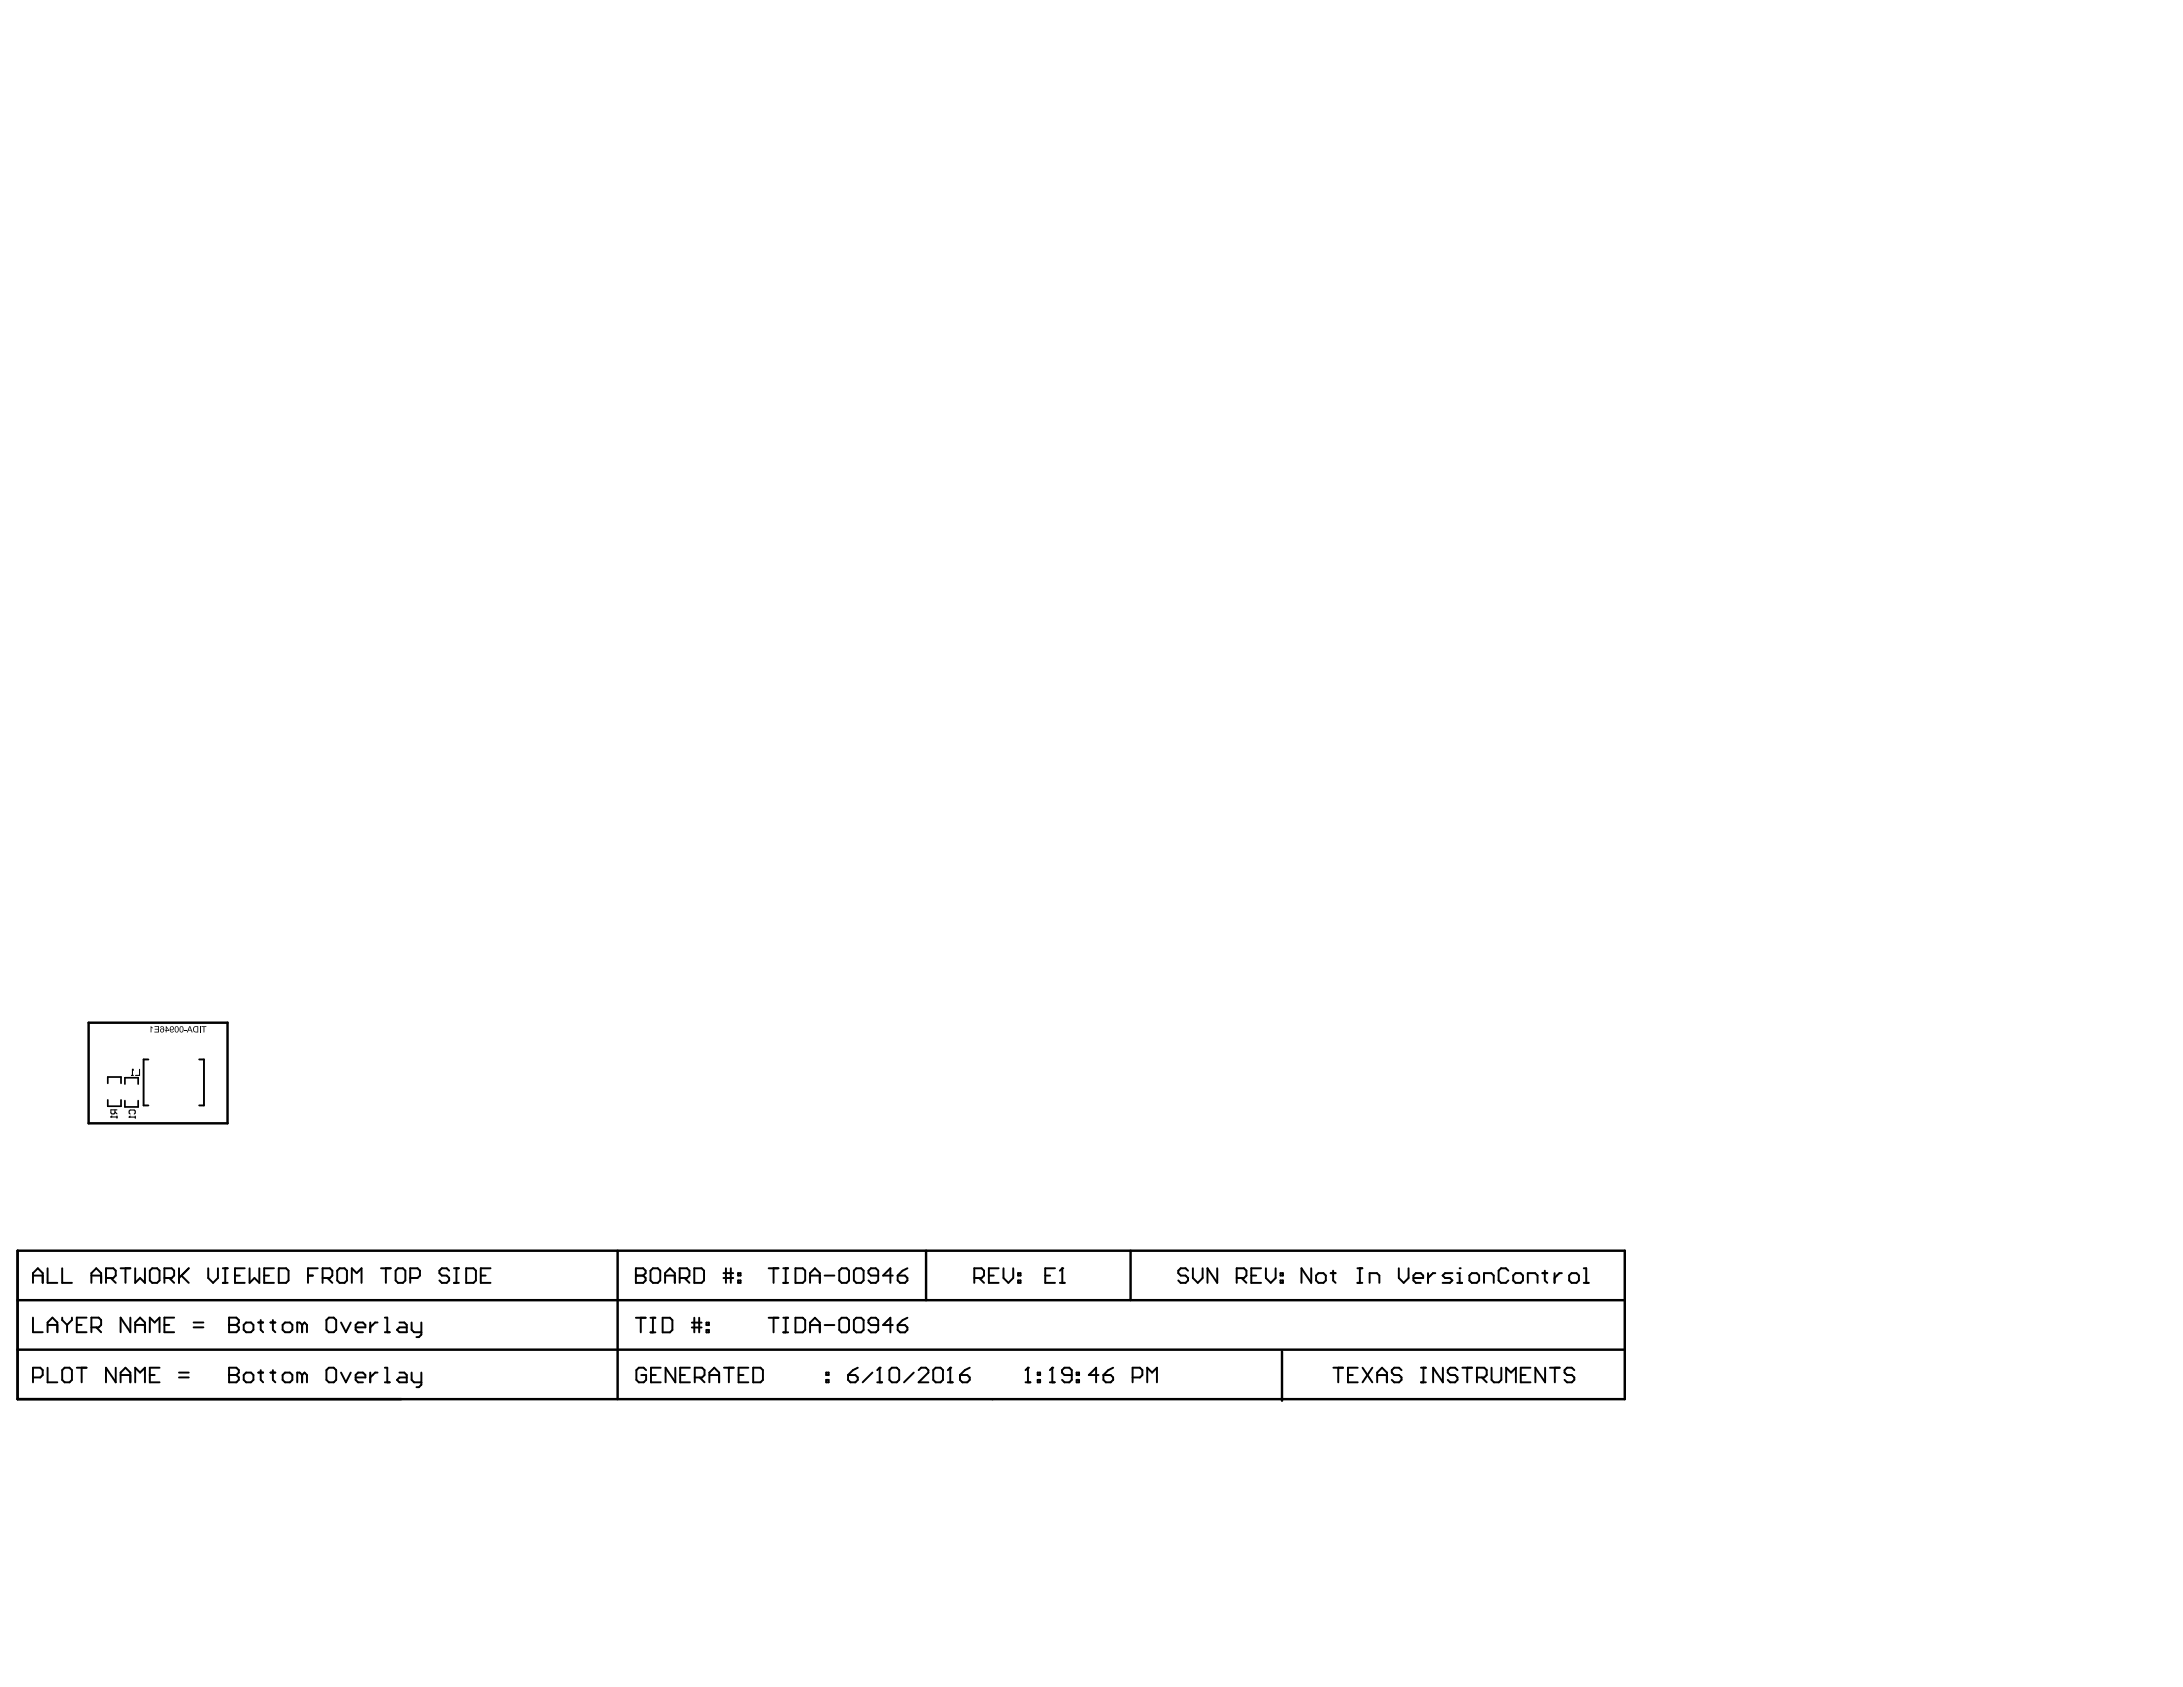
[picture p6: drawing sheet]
<svg xmlns="http://www.w3.org/2000/svg" width="279mm" height="216mm" viewBox="0 0 279 216" stroke-linecap="round" stroke-linejoin="round" font-family="sans-serif">
<path d="M11.3 130.9h17.8v12.9h-17.8zM2.2 160.1v19h205.8v-19h-205.7v19M2.2 172.7h205.7M2.2 166.4h205.8M79 160.1v19M118.5 160.1v6.3M144.7 160.1v6.3M164.1 172.9v6.4" fill="none" stroke="#000" stroke-width=".31"/>
<g fill="none" stroke="#000" stroke-width=".25">
<path d="M19 135.6h-.6v5.9h.6M25.5 135.6h.6v5.9h-.6M4.2 163.2h1.3M4.2 164.2v-1.3l.6-.6 .7 .6v1.3M4.2 168.6v1.9h1.3M4.2 176.3h1l.3-.3v-.6l-.3-.4h-1v1.9M6.1 162.3v1.9h1.2M6.1 170.5v-1.2l.6-.7 .6 .7v1.2M6.1 175v1.9h1.2M6.1 169.6h1.2M8 162.3v1.9h1.2M8 175.4l.3-.4h.6l.3 .4v1.2l-.3 .3h-.6l-.3-.3z"/>
<path d="M8 168.6v.3l.6 .7M8.6 169.6v.9M9.2 168.6v.3l-.6 .7M9.8 175h1.3M9.8 169.6h.7M10.5 175v1.9M11.1 168.6h-1.3v1.9h1.3M11.7 163.2h1.2M11.7 169.9h.9l.3-.3v-.7l-.3-.3h-.9v1.9M11.7 164.2v-1.3l.6-.6 .6 .6v1.3M12.3 169.9l.6 .6M13.6 163.6h.9l.3-.4v-.6l-.3-.3h-.9v1.9"/>
<path d="M14.2 163.6l.6 .6M14.8 175v1.9l-1.2-1.9v1.9M15.4 162.3h1.3M15.4 176.9v-1.2l.7-.7 .6 .7v1.2M15.4 176h1.3M16.1 162.3v1.9M16.7 168.6v1.9l-1.3-1.9v1.9M17.3 162.3v1.9l.6-.6 .7 .6v-1.9M17.3 170.5v-1.2l.6-.7 .7 .7v1.2M17.3 176.9v-1.9l.6 .7 .7-.7v1.9M17.3 169.6h1.3M19.2 162.6l.3-.3h.6l.3 .3v1.3l-.3 .3h-.6l-.3-.3z"/>
<path d="M19.2 176h.6M19.2 170.5v-1.9l.6 .7 .6-.7v1.9M20.4 175h-1.2v1.9h1.2M21 163.6h1l.3-.4v-.6l-.3-.3h-1v1.9M21 169.6h.7M21.7 163.6l.6 .6M22.3 168.6h-1.3v1.9h1.3M22.9 176.3h1.3M22.9 175.7h1.3M22.9 162.3v1.9M23.2 163.2l1 1M24.2 162.3l-1.3 1.3"/>
<path d="M24.8 169.9h1.2M24.8 169.3h1.2M26.6 162.3v1.3l.7 .6 .6-.6v-1.3M28.5 164.2h.6M28.5 162.3h.6M28.8 162.3v1.9M29.3 176h.1M29.3 169.6h.1M29.3 175h1l.3 .4v.3l-.3 .3 .3 .3v.3l-.3 .3h-1zM29.3 176h1M29.3 168.6h1l.3 .3v.4l-.3 .3 .3 .3v.3l-.3 .3h-1zM29.3 169.6h1"/>
<path d="M30.1 163.2h.6M31.2 176l.3-.3h.6l.3 .3v.6l-.3 .3h-.6l-.3-.3zM31.2 169.6l.3-.3h.6l.3 .3v.6l-.3 .3h-.6l-.3-.3zM31.3 162.3h-1.2v1.9h1.2M31.9 162.3v1.9l.7-.6 .6 .6v-1.9M33.1 175.7h.6M33.1 169.3h.6M33.4 168.9v1.3l.3 .3M33.4 175.4v1.2l.3 .3M33.8 163.2h.6M34.6 175.7h.6M34.6 169.3h.6"/>
<path d="M34.9 168.9v1.3l.3 .3M34.9 175.4v1.2l.3 .3M35.1 162.3h-1.3v1.9h1.3M35.7 162.3h.9l.3 .3v1.3l-.3 .3h-.9zM36.2 176l.3-.3h.6l.3 .3v.6l-.3 .3h-.6l-.3-.3zM36.2 169.6l.3-.3h.6l.3 .3v.6l-.3 .3h-.6l-.3-.3zM38.7 176l-.3-.3h-.4v1.2M38.7 169.6l-.3-.3h-.4v1.2M38.7 169.6v.9M38.7 176v.9M38.7 176l.3-.3 .3 .3v.9M38.7 169.6l.3-.3 .3 .3v.9"/>
<path d="M39.4 163.2h.6M40.7 162.3h-1.3v1.9M41.3 163.6h.9l.3-.4v-.6l-.3-.3h-.9v1.9M41.8 175.4l.3-.4h.6l.3 .4v1.2l-.3 .3h-.6l-.3-.3zM41.8 168.9l.3-.3h.6l.3 .3v1.3l-.3 .3h-.6l-.3-.3zM41.9 163.6l.6 .6M43.2 162.6l.3-.3h.6l.3 .3v1.3l-.3 .3h-.6l-.3-.3zM43.6 175.7l.7 1.2 .6-1.2M43.6 169.3l.7 1.2 .6-1.2M45 164.2v-1.9l.6 .6 .7-.6v1.9M45.5 176.3h1.3v-.3l-.3-.3h-.7l-.3 .3v.6l.3 .3h.7M45.5 169.9h1.3v-.3l-.3-.3h-.7l-.3 .3v.6l.3 .3h.7"/>
<path d="M47.4 169.3v1.2M47.4 175.7v1.2M48.3 175.7h-.3l-.6 .6M48.3 169.3h-.3l-.6 .6M48.8 162.3h1.2M49.3 175h.3v1.9M49.3 176.9h.6M49.3 170.5h.6M49.3 168.6h.3v1.9M49.4 162.3v1.9M50.6 162.6l.3-.3h.7l.3 .3v1.3l-.3 .3h-.7l-.3-.3zM51.1 175.7h.6l.4 .3v.9h-1l-.3-.3 .3-.3h1"/>
<path d="M51.1 169.3h.6l.4 .3v.9h-1l-.3-.3 .3-.3h1M52.5 163.6h.9l.3-.4v-.6l-.3-.3h-.9v1.9M52.7 175.7v.9l.3 .3h.9M52.7 169.3v.9l.3 .3h.9M53.9 169.3v1.5l-.3 .3h-.3M53.9 175.7v1.5l-.3 .3h-.3M57.5 162.6l-.3-.3h-.6l-.4 .3v.3l.4 .3h.6l.3 .4v.3l-.3 .3h-.6l-.4-.3M58.1 164.2h.6M58.1 162.3h.6M58.4 162.3v1.9M59.7 162.3h.9l.3 .3v1.3l-.3 .3h-.9zM61.5 163.2h.7"/>
<path d="M62.8 162.3h-1.3v1.9h1.3M81.4 163.2h.1M81.4 162.3h.9l.3 .3v.3l-.3 .3 .3 .4v.3l-.3 .3h-.9zM81.4 163.2h.9M81.4 168.6h1.2M82 168.6v1.9M82.7 175.4l-.3-.4h-.6l-.4 .4v1.2l.4 .3h.6l.3-.3v-.6h-.6M83.3 162.6l.3-.3h.6l.3 .3v1.3l-.3 .3h-.6l-.3-.3zM83.3 168.6h.6M83.3 170.5h.6M83.3 176h.6M83.6 168.6v1.9"/>
<path d="M84.6 175h-1.3v1.9h1.3M84.8 168.6h.9l.4 .4v1.2l-.4 .3h-.9zM85.1 163.2h1.3M85.1 164.2v-1.3l.6-.6 .7 .6v1.3M86.4 175v1.9l-1.2-1.9v1.9M87 163.6h.9l.3-.4v-.6l-.3-.3h-.9v1.9M87.1 176h.6M87.6 163.6l.6 .6M88.3 175h-1.2v1.9h1.2M88.6 169.3h1.2M88.6 169.9h1.2M88.9 162.3h.9l.3 .3v1.3l-.3 .3h-.9z"/>
<path d="M88.9 168.6v1.9M88.9 176.3h1l.3-.3v-.6l-.3-.4h-1v1.9M89.5 168.6v1.9M89.5 176.3l.7 .6M90.4 169.3h.3v.3h-.3zM90.4 170.2h.3v.3h-.3zM90.8 176h1.2M90.8 176.9v-1.2l.6-.7 .6 .7v1.2M92.6 162.9h1.2M92.6 163.6h1.2M92.7 175h1.2M92.9 162.3v1.9"/>
<path d="M93.3 175v1.9M93.5 162.3v1.9M94.5 163.9h.3v.3h-.3zM94.5 162.9h.3v.3h-.3zM94.5 176h.7M95.8 175h-1.3v1.9h1.3M96.4 175h.9l.3 .4v1.2l-.3 .3h-.9zM98.4 162.3h1.2M98.4 168.6h1.2M99 162.3v1.9M99 168.6v1.9M100.3 164.2h.6"/>
<path d="M100.3 162.3h.6M100.3 168.6h.6M100.3 170.5h.6M100.6 162.3v1.9M100.6 168.6v1.9M101.8 162.3h.9l.4 .3v1.3l-.4 .3h-.9zM101.8 168.6h.9l.4 .4v1.2l-.4 .3h-.9zM103.7 163.2h1.2M103.7 169.6h1.2M103.7 164.2v-1.3l.6-.6 .6 .6v1.3M103.7 170.5v-1.2l.6-.7 .6 .7v1.2M105.5 163.2h1.3"/>
<path d="M105.5 169.6h1.3M105.7 176.6h.4v.3h-.4zM105.7 175.7h.4v.3h-.4zM107.4 162.6l.3-.3h.7l.3 .3v1.3l-.3 .3h-.7l-.3-.3zM107.7 168.6h.7l.3 .4v1.2l-.3 .3h-.7l-.3-.3v-1.2zM108.5 176h1l.3 .3v.3l-.3 .3h-.6l-.4-.3zM109.3 162.6l.3-.3h.6l.3 .3v1.3l-.3 .3h-.6l-.3-.3zM109.6 168.6h.6l.3 .4v1.2l-.3 .3h-.6l-.3-.3v-1.2zM109.8 175l-.6 .4-.7 .6M111.7 175.7l-1.3 1.2M112.3 176.9h.6M112.4 163.2h-.9l-.3-.3v-.3l.3-.3h.6l.3 .3v1.3l-.3 .3h-.6l-.3-.3"/>
<path d="M112.4 169.6h-.9l-.3-.3v-.3l.3-.4h.6l.3 .4v1.2l-.3 .3h-.6l-.3-.3M112.6 175h.1M112.6 175v1.9M112.6 175l-.3 .4M113.8 175.4l.3-.4h.7l.3 .4v1.2l-.3 .3h-.7l-.3-.3zM114.3 163.2h-1.3l1-.9v1.9M114.3 169.6h-1.3l1-1v1.9M114.9 163.2h.9l.3 .4v.3l-.3 .3h-.6l-.3-.3zM114.9 169.6h.9l.3 .3v.3l-.3 .3h-.6l-.3-.3zM116.1 162.3l-.6 .3-.6 .6M116.1 168.6l-.6 .4-.6 .6M117 175.7l-1.3 1.2"/>
<path d="M117.6 175.4l.3-.4h.6l.3 .4v.3l-1.2 1.2h1.2M119.4 175.4l.4-.4h.6l.3 .4v1.2l-.3 .3h-.6l-.4-.3zM121.3 176.9h.6M121.6 175h.1M121.6 175v1.9M121.6 175l-.3 .4M122.9 176h.9l.3 .3v.3l-.3 .3h-.6l-.3-.3zM124.1 175l-.6 .4-.6 .6M124.7 163.6h.9l.3-.4v-.6l-.3-.3h-.9v1.9M125.3 163.6l.6 .6M126.6 163.2h.6M127.8 162.3h-1.2v1.9h1.2"/>
<path d="M128.4 162.3v1.3l.7 .6 .6-.6v-1.3M130.3 163.9h.3v.3h-.3zM130.3 162.9h.3v.3h-.3zM131.3 176.9h.6M131.6 175h.1M131.6 175v1.9M131.6 175l-.3 .4M132.8 176.6h.3v.3h-.3zM132.8 175.7h.3v.3h-.3zM133.8 163.2h.6M134.4 176.9h.6M134.7 175h.1"/>
<path d="M134.7 175v1.9M134.7 175l-.3 .4M135 162.3h-1.2v1.9h1.2M135.6 164.2h.7M136 162.3h.1M136 162.3v1.9M136 162.3l-.4 .3M137.2 176h-1l-.3-.3v-.3l.3-.4h.7l.3 .4v1.2l-.3 .3h-.7l-.3-.3M137.8 176.6h.3v.3h-.3zM137.8 175.7h.3v.3h-.3zM140.6 176h-1.2l.9-1v1.9M141.2 176h1l.3 .3v.3l-.3 .3h-.7l-.3-.3z"/>
<path d="M142.5 175l-.7 .4-.6 .6M145 176.3h.9l.3-.3v-.6l-.3-.4h-.9v1.9M146.8 176.9v-1.9l.7 .7 .6-.7v1.9M152.1 162.6l-.4-.3h-.6l-.3 .3v.3l.3 .3h.6l.4 .4v.3l-.4 .3h-.6l-.3-.3M152.7 162.3v1.3l.6 .6 .6-.6v-1.3M155.8 162.3v1.9l-1.3-1.9v1.9M158.3 163.6h.9l.3-.4v-.6l-.3-.3h-.9v1.9M158.9 163.6l.6 .6M160.2 163.2h.6M161.4 162.3h-1.2v1.9h1.2M162 162.3v1.3l.6 .6 .7-.6v-1.3M163.9 163.9h.3v.3h-.3z"/>
<path d="M163.9 162.9h.3v.3h-.3zM167.8 162.3v1.9l-1.2-1.9v1.9M168.4 163.2l.4-.3h.6l.3 .3v.7l-.3 .3h-.6l-.4-.3zM170.3 162.9h.6M170.6 162.6v1.3l.3 .3M170.7 175h1.2M171.3 175v1.9M172.5 176h.6M173.7 164.2h.7M173.7 162.3h.7M173.8 175h-1.3v1.9h1.3M174.1 162.3v1.9"/>
<path d="M174.4 175l1.2 1.9M175.3 164.2v-1.3h.9l.3 .3v1M175.6 175l-1.2 1.9M176.3 176h1.2M176.3 176.9v-1.2l.6-.7 .6 .7v1.2M179 162.3v1.3l.7 .6 .6-.6v-1.3M179.4 175.4l-.3-.4h-.7l-.3 .4v.3l.3 .3h.7l.3 .3v.3l-.3 .3h-.7l-.3-.3M180.9 163.6h1.2v-.4l-.3-.3h-.6l-.3 .3v.7l.3 .3h.6M181.9 175h.6M181.9 176.9h.6M182.2 175v1.9M182.8 162.9v1.3"/>
<path d="M183.7 162.9h-.3l-.6 .7M184.7 175v1.9l-1.3-1.9v1.9M185.9 162.9h-.9l-.4 .3 .4 .4h.6l.3 .3-.3 .3h-1M186.5 164.2h.6M186.5 162.9h.3v1.3M186.5 175.4l-.3-.4h-.6l-.3 .4v.3l.3 .3h.6l.3 .3v.3l-.3 .3h-.6l-.3-.3M186.8 162.3h.1M187.2 175h1.2M187.8 175v1.9M188.4 162.9h.6l.3 .3v.7l-.3 .3h-.6l-.3-.3v-.7zM189 176.3h1l.3-.3v-.6l-.3-.4h-1v1.9M189.7 176.3l.6 .6"/>
<path d="M189.9 164.2v-1.3h1l.3 .3v1M190.9 175v1.6l.3 .3h.6l.3-.3v-1.6M192.8 176.9v-1.9l.6 .7 .6-.7v1.9M193.1 162.6l-.4-.3h-.6l-.3 .3v1.3l.3 .3h.6l.4-.3M193.7 163.2l.3-.3h.6l.3 .3v.7l-.3 .3h-.6l-.3-.3zM194.6 176h.7M195.5 164.2v-1.3h1l.3 .3v1M195.9 175h-1.3v1.9h1.3M197.4 162.9h.6M197.7 162.6v1.3l.3 .3M197.8 175v1.9l-1.3-1.9v1.9M198.4 175h1.2"/>
<path d="M199 162.9v1.3M199 175v1.9M199.9 162.9h-.3l-.6 .7M200.8 163.2l.3-.3h.7l.3 .3v.7l-.3 .3h-.7l-.3-.3zM201.5 175.4l-.3-.4h-.6l-.4 .4v.3l.4 .3h.6l.3 .3v.3l-.3 .3h-.6l-.4-.3M202.7 164.2h.6M202.7 162.3h.3v1.9"/>
</g>
<path d="M13.8 138.6v-.8h1.7v.8M16 138.7v-.8h1.7v.8M13.8 140.8v.8h1.7v-.8M16 140.9v.8h1.7v-.8" fill="none" stroke="#000" stroke-width=".22"/>
<g fill="none" stroke="#000" stroke-width=".14">
<path d="M16.8 137.6h.3M17 136.8h.1M17 136.8v.8M17 136.8l.1 .2M17.9 136.8v.8h-.6M14.2 142.9h.1M14.2 142.9h.8M14.3 142.8l-.1 .1M14.7 142v.4l-.1 .2h-.3l-.1-.2v-.4h.8M14.7 142.3l.3 .3M15 142.8v.3M16.5 143h.1"/>
<path d="M16.5 143h.8M16.7 142.6l-.2-.2v-.2l.2-.1h.5l.1 .1v.2l-.1 .2M16.7 142.8l-.2 .2M17.3 142.8v.3"/>
</g>
<g fill="#000">
<path d="M19.3 131.3l.3 .2v.1l-.2-.1v.6h-.1zM19.8 131.3h.6v.8h-.6v-.1h.4v-.2h-.4v-.1h.4v-.3h-.4zM23.6 131.8h.3v.1h-.3zM25.6 131.3h.1v.8h-.1zM25.8 131.3h.6v.1h-.2v.7h-.1v-.7h-.3z"/>
<path d="M20.6 131.4l-.1 .1 .3-.1 .1 .3-.1-.1-.2 .1-.1 .3 .1 .1h.2l.2-.2v-.4l-.2-.2zM20.6 131.9a.17 .17 0 0 1 .3 0 .17 .17 0 0 1-.3 0z"/>
<path d="M21.2 131.3v.5h-.1v.1h.1v.2h.1v-.2h.4v-.1zM21.3 131.5l.3 .3h-.3z"/>
<path d="M21.8 131.4l-.1 .2 .1 .4 .1 .1h.2l.1-.2-.3 .1-.1-.2 .2 .1 .2-.1v-.3l-.2-.2zM21.8 131.6a.2 .2 0 0 1 .4 0 .2 .2 0 0 1-.4 0z"/>
<path d="M22.5 131.4l-.1 .2v.4l.1 .1h.2l.1-.2v-.4l-.1-.2zM22.5 131.5l.2-.1 .1 .2v.3l-.2 .2-.1-.2z"/>
<path d="M23.1 131.4l-.1 .2v.4l.1 .1h.2l.2-.2v-.4l-.2-.2zM23.1 131.5l.2-.1 .1 .2v.3l-.1 .2-.2-.2z"/>
<path d="M24.2 131.3l-.3 .8h.1l.1-.2h.4v.2h.2l-.4-.8zM24.3 131.4l.1 .4h-.2z"/>
<path d="M24.8 131.4l-.1 .3 .1 .3 .2 .1h.4v-.8zM24.9 131.5l.4-.1v.6h-.4l-.1-.3z"/>
</g>
</svg>
